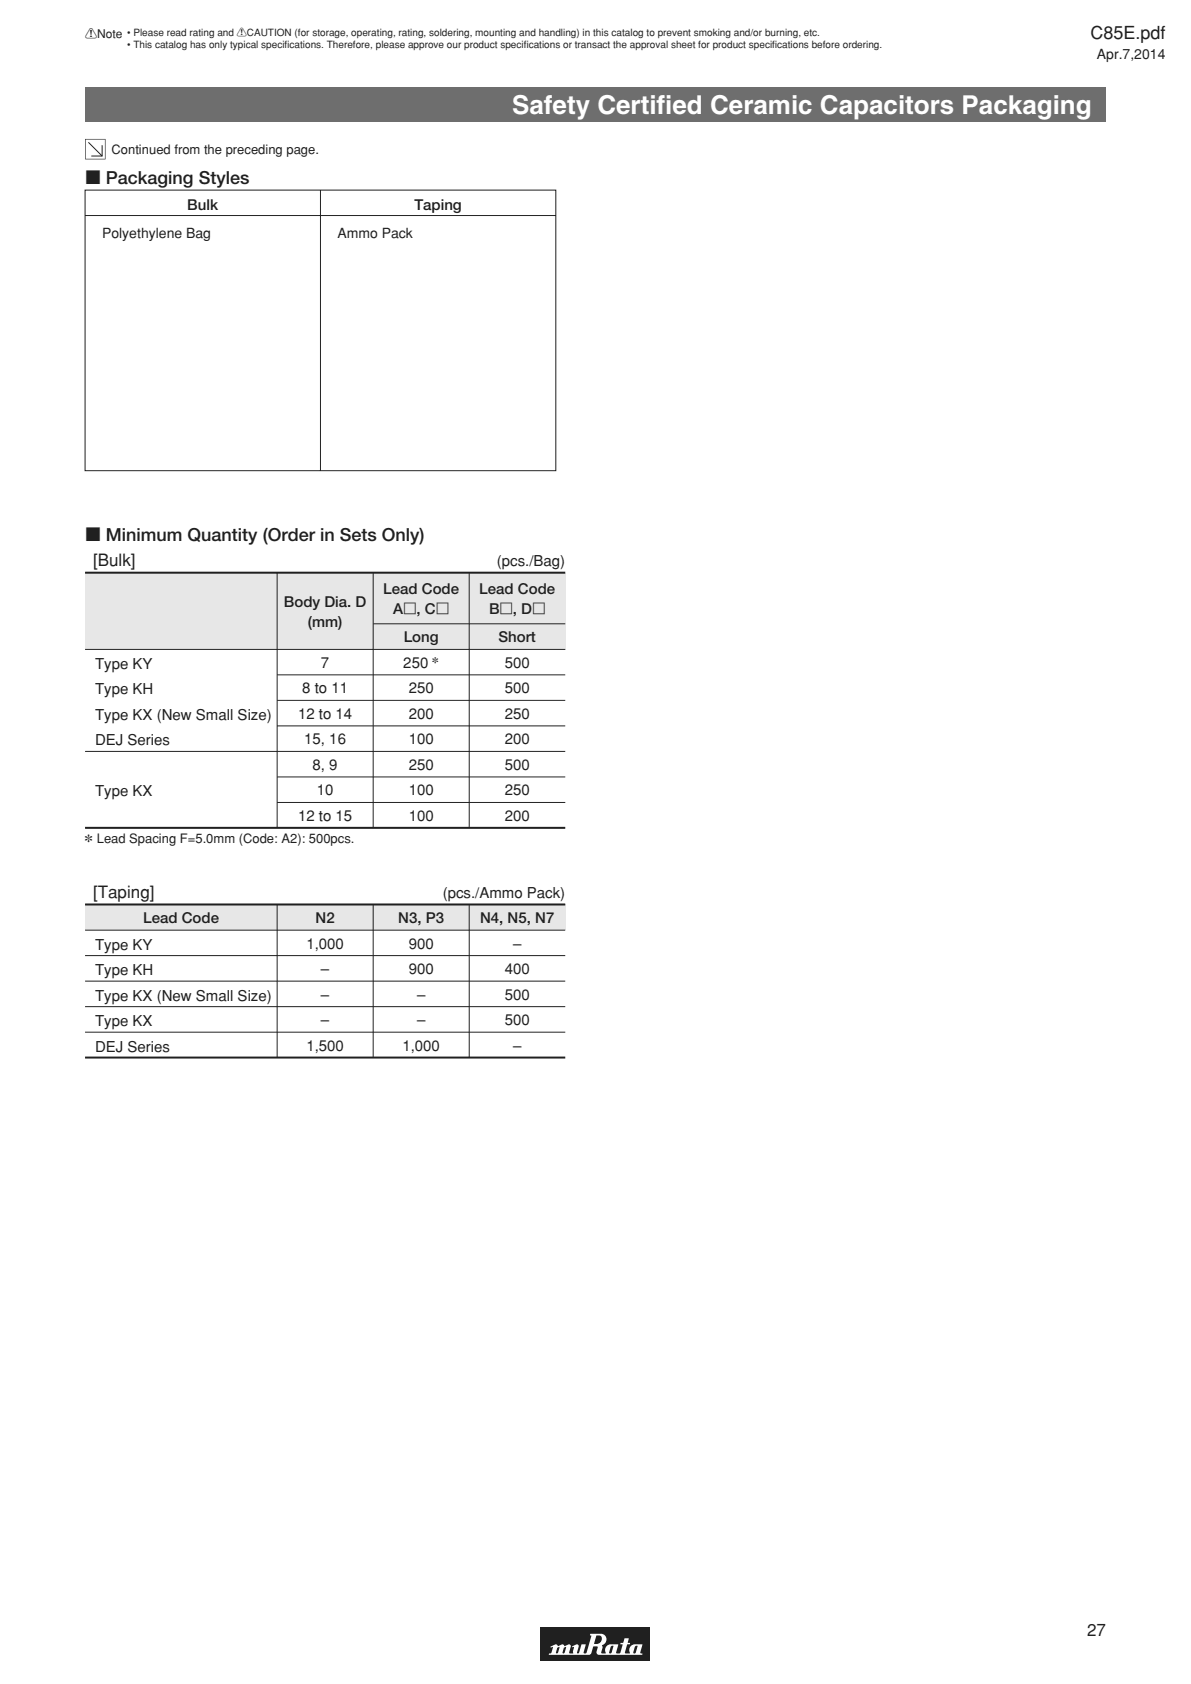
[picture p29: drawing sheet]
<svg xmlns="http://www.w3.org/2000/svg" width="210mm" height="297mm" viewBox="0 0 210 297" stroke-linecap="round" stroke-linejoin="round" font-family="sans-serif">
<defs><g id="words">
<g font-size="4.6" fill="#fff">
<text x="90.3" y="20.1">Safety Certif</text>
<text x="115.8" y="20.1">i ed Ceramic Capacitors Packaging</text>
</g>
<g font-size="3.2" fill="#231f20">
<text x="192.3" y="6.8">C85E.pdf</text>
<text x="15" y="32.4">c Packaging Styles</text>
<text x="15" y="95.4">c Minimum Quantity (Order in Sets Only)</text>
</g>
<g font-size="3" fill="#231f20">
<text x="16.4" y="99.9">[Bulk]</text>
<text x="16.4" y="158.4">[Taping]</text>
<text x="191.7" y="288.6">27</text>
</g>
<g font-size="2.6" fill="#231f20">
<text x="33" y="37">Bulk</text>
<text x="73.1" y="37">Taping</text>
<text x="87.6" y="99.9">(pcs./Bag)</text>
<text x="50.1" y="107.1">Body Dia. D</text>
<text x="67.6" y="104.8">Lead Code</text>
<text x="84.5" y="104.8">Lead Code</text>
<text x="54.3" y="110.6">(mm)</text>
<text x="69.3" y="108.3">Ap, Cp</text>
<text x="71.2" y="113.3">Long</text>
<text x="86.2" y="108.3">Bp, Dp</text>
<text x="87.9" y="113.3">Short</text>
<text x="16.8" y="118">Type KY</text>
<text x="56.6" y="117.8">7</text>
<text x="71.1" y="117.8">250</text>
<text x="89" y="117.8">500</text>
<text x="16.8" y="122.5">Type KH</text>
<text x="53.3" y="122.3">8 to 11</text>
<text x="72.1" y="122.3">250</text>
<text x="89" y="122.3">500</text>
<text x="16.8" y="127">Type KX (New Small Size)</text>
<text x="16.8" y="131.5">DEJ Series</text>
<text x="52.6" y="126.8">12 to 14</text>
<text x="53.7" y="131.3">15, 16</text>
<text x="72.1" y="126.8">200</text>
<text x="72.1" y="131.3">100</text>
<text x="89" y="126.8">250</text>
<text x="89" y="131.3">200</text>
<text x="55.1" y="135.8">8, 9</text>
<text x="72.1" y="135.8">250</text>
<text x="89" y="135.8">500</text>
<text x="16.8" y="140.5">Type KX</text>
<text x="55.9" y="140.3">10</text>
<text x="72.1" y="140.3">100</text>
<text x="89" y="140.3">250</text>
<text x="52.6" y="144.8">12 to 15</text>
<text x="72.1" y="144.8">100</text>
<text x="89" y="144.8">200</text>
<text x="78.1" y="158.4">(pcs./Ammo Pack)</text>
<text x="16.8" y="167.5">Type KY</text>
<text x="25.2" y="162.8">Lead Code</text>
<text x="54" y="167.3">1,000</text>
<text x="55.6" y="162.8">N2</text>
<text x="70.2" y="162.8">N3, P3</text>
<text x="72.1" y="167.3">900</text>
<text x="84.7" y="162.8">N4, N5, N7</text>
<text x="90.5" y="167.3">–</text>
<text x="16.8" y="172">Type KH</text>
<text x="56.6" y="171.8">–</text>
<text x="72.1" y="171.8">900</text>
<text x="89" y="171.8">400</text>
<text x="16.8" y="176.5">Type KX (New Small Size)</text>
<text x="56.6" y="176.3">–</text>
<text x="73.5" y="176.3">–</text>
<text x="89" y="176.3">500</text>
<text x="16.8" y="181">Type KX</text>
<text x="16.8" y="185.5">DEJ Series</text>
<text x="54" y="185.3">1,500</text>
<text x="56.6" y="180.8">–</text>
<text x="71" y="185.3">1,000</text>
<text x="73.5" y="180.8">–</text>
<text x="89" y="180.8">500</text>
<text x="90.5" y="185.3">–</text>
</g>
<g font-size="2.5" fill="#231f20">
<text x="193.4" y="10.3">Apr.7,2014</text>
<text x="18" y="41.9">Polyethylene Bag</text>
<text x="59.5" y="41.9">Ammo Pack</text>
</g>
<g font-size="2.3" fill="#231f20">
<text x="19.7" y="27.1">Continued from the preceding page.</text>
<text x="15" y="148.7">* Lead Spacing F=5.0mm (Code: A2): 500pcs.</text>
</g>
<text font-size="2.1" fill="#231f20" x="15" y="6.7">!Note</text>
<text font-size="1.9" fill="#231f20" x="76.3" y="117.1">*</text>
<g font-size="1.8" fill="#231f20">
<text x="22.4" y="6.4">• Please read rating and !CAUTION (for storage, operating, rating, soldering, mounting and handling) in this catalog to prevent smoking and/or burning, etc.</text>
<text x="22.4" y="8.5">• This catalog has only typical specifcations. Therefore, please approve our product specif</text>
<text x="50.2" y="8.5">i</text>
<text x="92.3" y="8.5">i cations or transact the approval sheet for product specif</text>
<text x="136.2" y="8.5">i cations before ordering.</text>
</g>
</g></defs>
<path d="M15 15.5h180v6h-180z" fill="#6d6e70"/>
<path d="M15 38h83M15 33.5h83v49.5h-83zM56.5 33.5v49.5" fill="none" stroke="#231f20" stroke-width=".18"/>
<path d="M15.1 24.6h3.4v3.4h-3.4zM15 24.5v3.6h3.6v-3.6z" fill="#231f20"/>
<path d="M15.6 25.1l2.4 2.4M18 25.6v1.9h-1.9" fill="none" stroke="#231f20" stroke-width=".18"/>
<path d="M15 101h84.7v13.5h-84.7z" fill="#e6e7e8"/>
<path d="M15 101h84.7M15 146h84.7" fill="none" stroke="#231f20" stroke-width=".35"/>
<path d="M15 114.5h84.7M48.9 119h50.8M48.9 101v45M65.8 110h33.9M65.8 101v45M82.7 101v45M15 132.5h84.7M48.9 123.5h50.8M48.9 128h50.8M48.9 137h50.8M48.9 141.5h50.8" fill="none" stroke="#231f20" stroke-width=".18"/>
<path d="M15 159.5h84.7v4.5h-84.7z" fill="#e6e7e8"/>
<path d="M15 159.5h84.7M15 186.5h84.7" fill="none" stroke="#231f20" stroke-width=".35"/>
<path d="M48.9 159.5v27M65.8 159.5v27M82.7 159.5v27M15 164h84.7M15 168.5h84.7M15 173h84.7M15 177.5h84.7M15 182h84.7" fill="none" stroke="#231f20" stroke-width=".18"/>
<path d="M95.3 287h19.4v6h-19.4z" fill="#231f20"/>
<path d="M106.8 291.5h.1" fill="none" stroke="#231f20" stroke-width=".18"/>
<path d="M97.1 290.4l.8-.4a.42 .42 0 0 1 .5 .3l.1 .2-.3 .1-.1 1 .3-.1 .3-1h-.2v-.2l.7-.3 .3 .3h.2l-.1 .2-.2 .1-.2 .8 .2 .2 .2-.1 .2-1h-.2l.1-.2 .6-.3 .4 .3-.3 1.3h.6l.2-1.1h-.3v-.1l.8-.4h.2l.1 .4-.3 1.1 .2 .1 .2-.1 .4-1.5h.7l.1 .1-.4 1.4 .3 .1 .2-.1 .9-3-.3-.1 .1-.2 1.9-.1a1.05 1.05 0 0 1 .9 1 1.05 1.05 0 0 1-.8 1.1l.1 .4-.2 1h.8a1.12 1.12 0 0 1 .9-1.6l1.3 .1-.2 .6h-.7v-.5l-.4 .2-.3 1.2h.4l.3-.9h.7l-.2 .8 .2 .1h.4l.2-.1 .4-1.4-.4-.1v-.2l.5-.1 .2-.8 .8 .1-.2 .7 .4 .1v.1l-.5 .1-.4 1.5 .1 .1h.8a1.12 1.12 0 0 1 .9-1.6l1.3 .1-.2 .5h-.7v-.4l-.4 .2-.3 1.2h.3l.4-1h.7l-.2 .9 .4 .1-.1 .2-7.4 .1a.48 .48 0 0 1-.6-.6l.2-.8-.1-.1h-.4l.1-.5h.2a.93 .93 0 0 0 .9-.9 .47 .47 0 0 0-.4-.6l-.6 .1-.4 1.4h.3l-.1 .5h-.3l-.3 1.2-.3 .2-7.2 .1v-.3l.4-.1 .3-1-.4 .1z" fill="#fff"/>
<use href="#words"/>
</svg>
